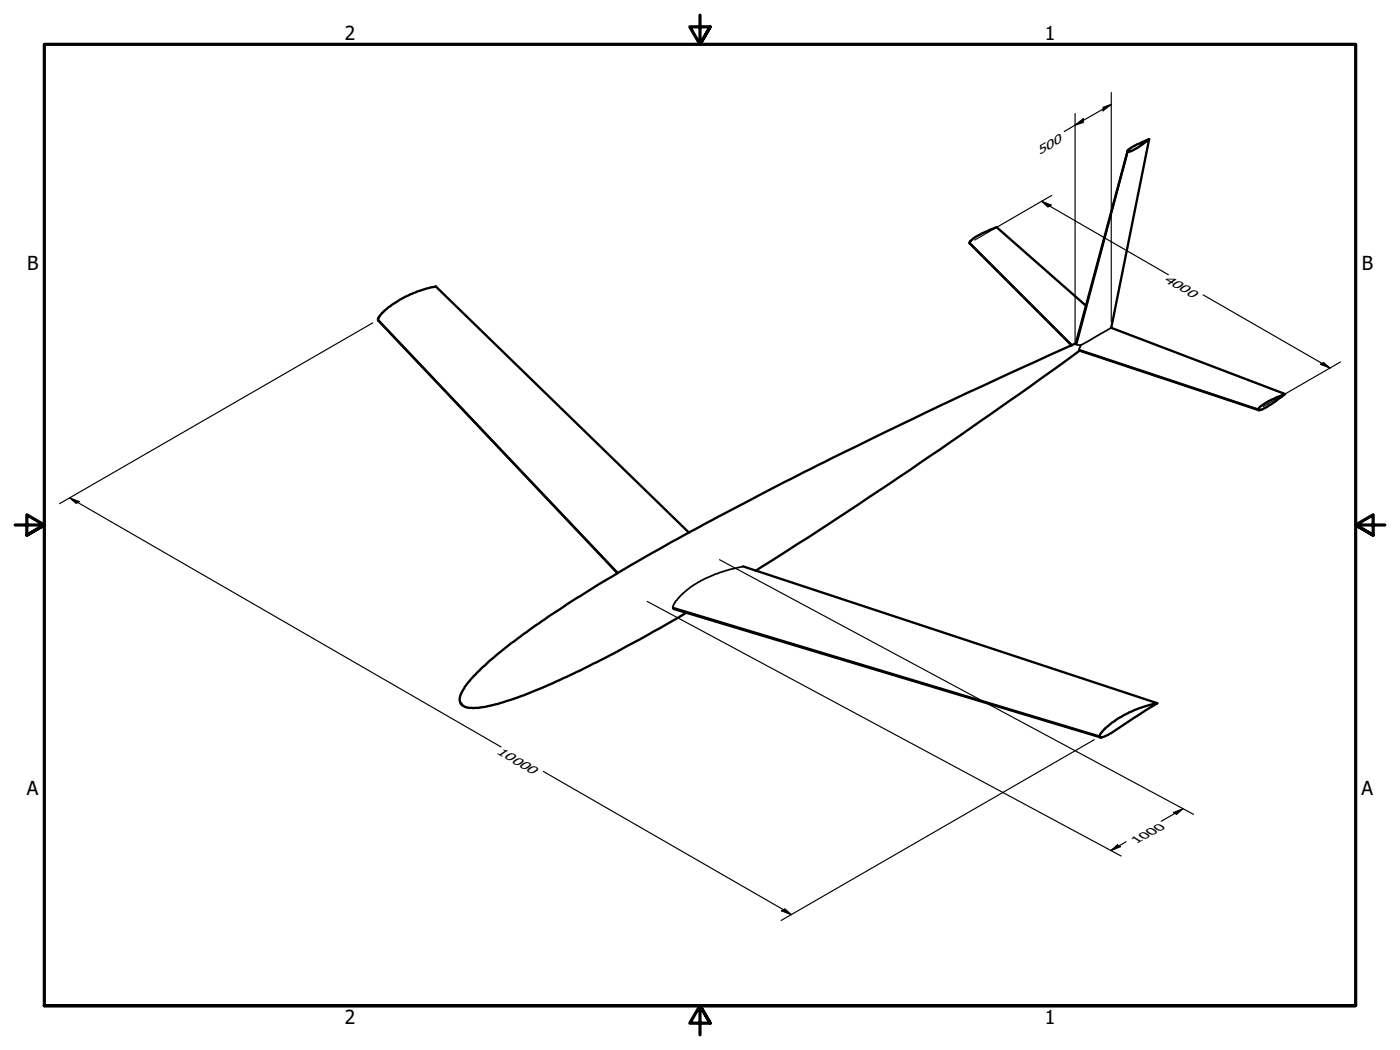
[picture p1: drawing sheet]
<svg xmlns="http://www.w3.org/2000/svg" width="305mm" height="229mm" viewBox="0 0 305 229" stroke-linecap="round" stroke-linejoin="round" font-family="sans-serif">
<defs><g id="words">
<g font-size="4.2">
<text x="75.1" y="8.6">2</text>
<text x="227.5" y="8.6">1</text>
<text x="5.9" y="58.7">B</text>
<text x="296.5" y="58.7">B</text>
<text x="5.8" y="173">A</text>
<text x="296.4" y="173">A</text>
<text x="75.1" y="223">2</text>
<text x="227.5" y="223">1</text>
</g>
<g font-size="2.7">
<text x="226.3" y="33.8" transform="rotate(-30 226.3 33.8)">500</text>
<text x="253.2" y="61.1" transform="rotate(30 253.2 61.1)">4000</text>
<text x="107.9" y="164" transform="rotate(30 107.9 164)">10000</text>
</g>
<g font-size="2.6">
<text x="247.5" y="183.8" transform="rotate(-30 247.5 183.8)">1</text>
<text x="249.1" y="182.9" transform="rotate(-30 249.1 182.9)">0</text>
<text x="250.7" y="181.9" transform="rotate(-30 250.7 181.9)">00</text>
</g>
</g></defs>
<!-- layer: Visible (ANSI) -->
<g fill="none" stroke="#000" stroke-width=".51">
<path d="M245.5 33l-11.2 42M245.5 32.9l-11.3 42M245.7 32.5l1.8-1.1 2.7-1.1-1.7 1.3-1.6 1a1.42 1.42 0 0 1-1.5 .4zM250.2 30.3l-8.3 41.1 37.9 14.4M211.1 52.9l22.3 22.3M82.3 69.7l52.2 55.1M234.3 74.7a1149.6 1149.6 0 0 0-89.6 44.2l-1.4 .8a281.4 281.4 0 0 0-29.3 18.3 65.6 65.6 0 0 0-12.5 11.1l-.8 1.3-.6 1.2v1.2l.6 .8a5.5 5.5 0 0 0 3.8 .5l.7-.2a65.3 65.3 0 0 0 15.8-5.5l6.8-3.2a325.1 325.1 0 0 0 21.6-11.8M234.9 76.2l39 13M235 76.3l39 13M235.1 76.3l-8.7 6.2a1296.6 1296.6 0 0 1-61.9 41.8M236.4 66.5l-19.4-17-3.2 1.3-2 1.2-.7 .6v.4l22.2 22.2M274.2 88.7l1.9-1.3 3.7-1.6-3.5 2.5a3.5 3.5 0 0 1-2.4 1z"/>
<path d="M150 116l-55.1-53.6-4.2 1.1-2.6 1.1-2.9 1.9-1.6 1.2-1 1.1-.3 .5v.4l52.1 55.1M146.5 132.3l92.9 28M146.7 132.6l92.9 27.9M161.8 123.3l90.2 29.8M240.5 158.7l2.4-1.9 3-1.7 3.3-1.3 2.8-.7-10.1 6.5-1.8 .9a.41 .41 0 0 1-.6 0 .41 .41 0 0 1 0-.6z"/>
</g>
<!-- layer: Visible Narrow (ANSI) -->
<path d="M234.2 74.9l.5 .2h.6M235.3 75.1l-.4 .8 .1 .4M241.9 71.4l-6.6 3.7M161.8 123.3l-3.9 1-3 1a17.4 17.4 0 0 0-8.1 6.1l-.1 .2a.69 .69 0 0 0 0 1M100.5 153.2l.4 .5" fill="none" stroke="#000" stroke-width=".38"/>
<!-- layer: Border (ANSI) -->
<path d="M152.4 3.3v6.4l-2.2-3.9h4.4l-2.2 3.9 2.2-3.9M3.3 114.3h6.4l-3.9-2.2v4.4l3.9-2.2-3.9 2.2M301.5 114.3h-6.4l3.9-2.2v4.4l-3.9-2.2 3.9 2.2M9.7 218.9v-209.2h285.4v209.2h-285.4h285.4M154.6 222.8l-2.2-3.9 2.2 3.9h-4.4l2.2-3.9v6.4" fill="none" stroke="#000" stroke-width=".7"/>
<!-- layer: Dimension (ANSI) -->
<g fill="none" stroke="#000" stroke-width=".25">
<path d="M234.1 27.2l1.7-1.4v.9zM234.1 24.7v49.9M240.2 23.4l1.7-.7-1.7 1.4zM241.9 22.7l-10.2 5.9M241.9 20.1v49.9M226.8 43.8l2.1 .8-.7 .5zM226.8 43.8l27.6 16M229 42.5l-16.8 9.8M81.2 70.3l-68.2 39.4M261.9 64.2l27.7 15.9M287.5 79.3l.7-.4 1.4 1.2zM291.8 78.8l-16.8 9.7"/>
<path d="M15.2 108.4l2.1 .8-.7 .4zM15.2 108.4l93.9 54.2M140.9 130.9l103.2 55.5M156.7 121.9l103.1 55.4M118.3 168l54 31.1M238.3 161l-68.2 39.4M255.5 176.9l2.1-.8-1.4 1.2zM257.6 176.1l-4.8 2.7M170.2 198.3l.7-.4 1.4 1.2zM241.9 185.2l1.4-1.2 .7 .3zM245.2 183.3l-3.3 1.9"/>
</g>
<g fill="#000">
<path d="M234.1 27.2l1.7-1.4v.9z" fill-rule="evenodd"/>
<path d="M240.2 23.4l1.7-.7-1.7 1.4z" fill-rule="evenodd"/>
<path d="M226.8 43.8l2.1 .8-.7 .5z" fill-rule="evenodd"/>
<path d="M287.5 79.3l.7-.4 1.4 1.2z" fill-rule="evenodd"/>
<path d="M15.2 108.4l2.1 .8-.7 .4z" fill-rule="evenodd"/>
<path d="M255.5 176.9l2.1-.8-1.4 1.2z" fill-rule="evenodd"/>
<path d="M170.2 198.3l.7-.4 1.4 1.2z" fill-rule="evenodd"/>
<path d="M241.9 185.2l1.4-1.2 .7 .3z" fill-rule="evenodd"/>
</g>
<use href="#words"/>
</svg>
